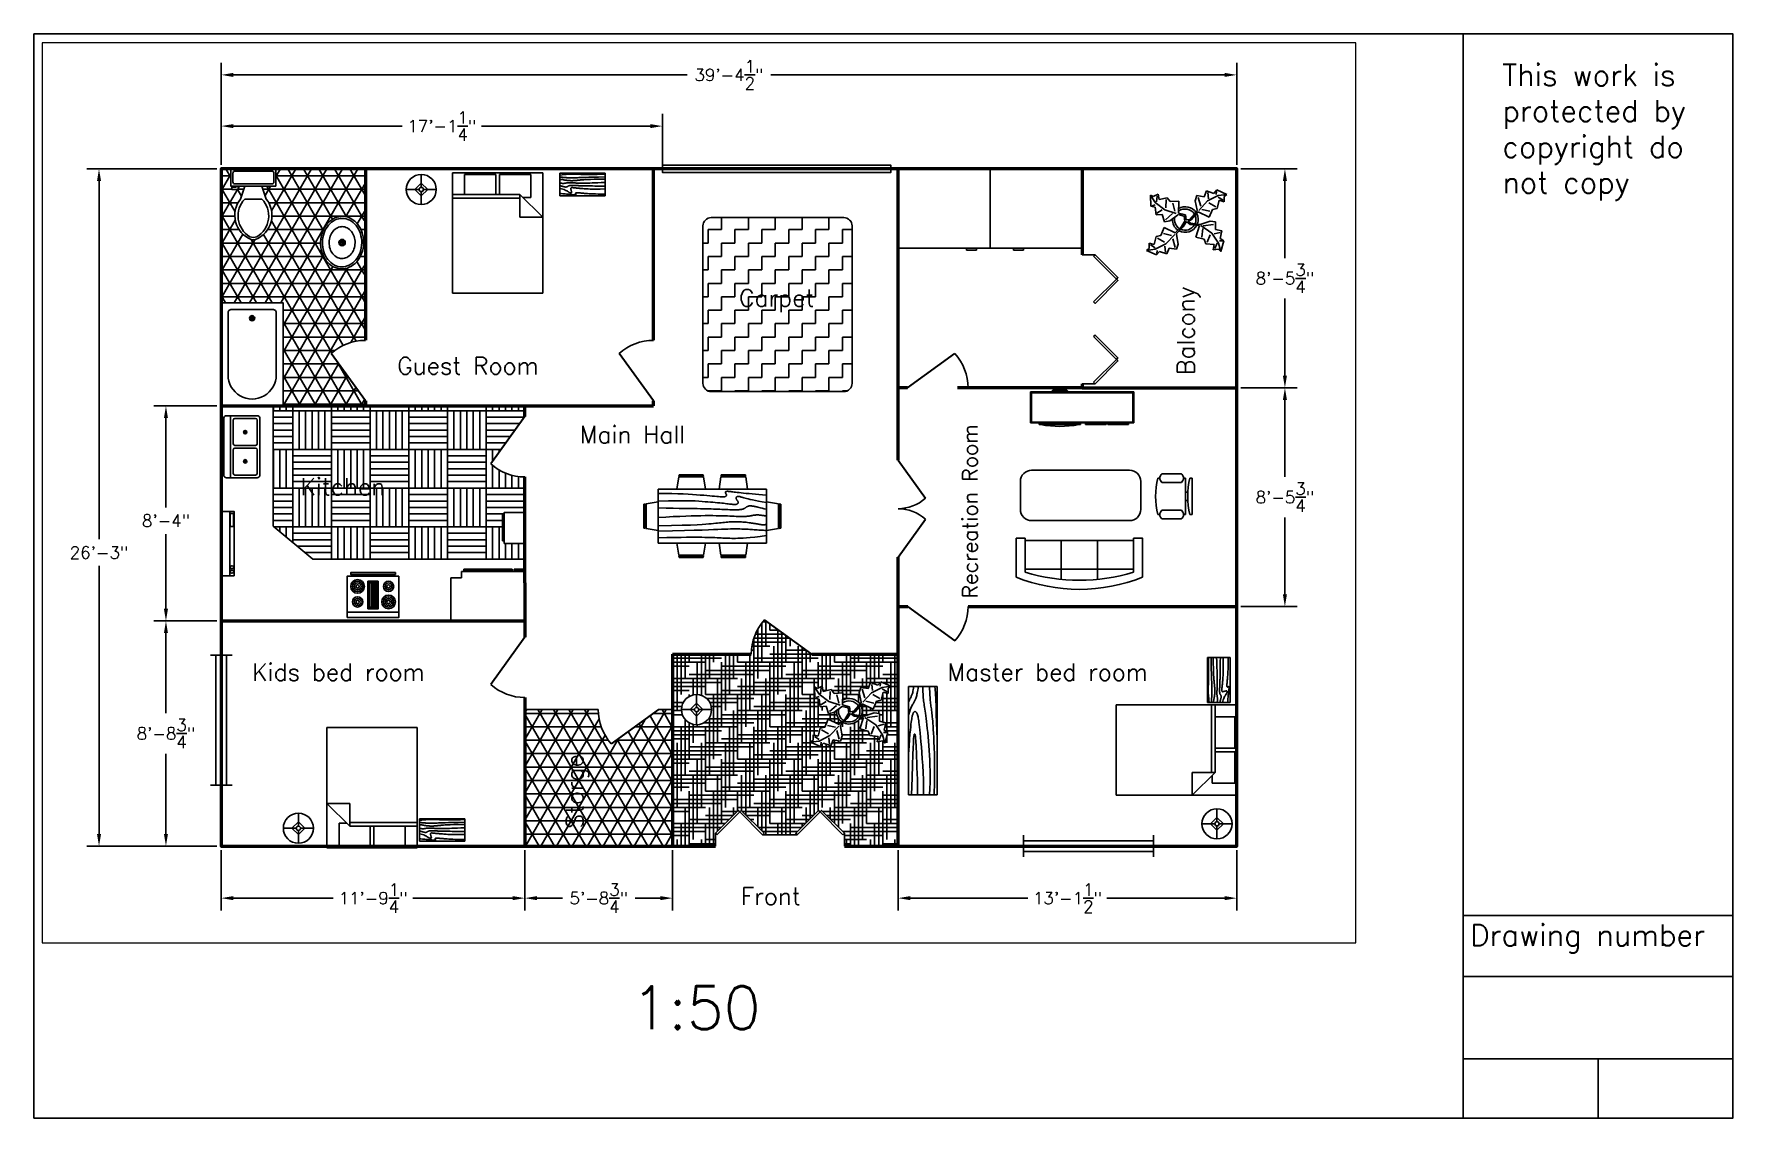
# Paper-space layout 'Floor plan' of a CAD drawing. Header units: inches. Extents: x 0.1 to 15.9, y 0.1 to 10.2.
# The model-space entities are those that its viewports show. They can reach past a viewport. Long polylines and large blocks are cut down to what shows.
import ezdxf

# ---------------------------------------------------------------- set-up
doc = ezdxf.new("R2010")
doc.units = ezdxf.units.IN
doc.header["$LTSCALE"] = 0.03937
doc.header["$MEASUREMENT"] = 0
for name, color, linetype in [('Blocks', 4, 'Continuous'), ('Dim', 3, 'Continuous'), ('Doors', 6, 'Continuous'), ('Hatches', 2, 'Continuous'), ('Text', 1, 'Continuous')]:
    doc.layers.add(name, color=color, linetype=linetype)
doc.styles.get("Standard").update_dxf_attribs({"font": 'simplex.shx', "height": 0.4})
doc.dimstyles.get("Standard").update_dxf_attribs({"dimscale": 800, "dimtxt": 0.007087, "dimasz": 0.007087, "dimexe": 0.007087, "dimexo": 0.002461, "dimgap": 0.003543, "dimtad": 0, "dimtih": 1, "dimtoh": 1, "dimzin": 0, "dimdsep": 46, "dimlunit": 4, "dimtxsty": 'Standard', "dimcen": 0.003543, "dimadec": 0, "dimazin": 0, "dimtfac": 1, "dimtofl": 0, "dimtmove": 0, "dimatfit": 3, "dimfxl": 0.03937, "dimtolj": 1, "dimtzin": 0, "dimarcsym": 0})

psp = doc.layouts.new('Floor plan')

# ---------------------------------------------------------------- texts
at = {"char_height": 0.2, "attachment_point": 1}
for s, width, insert in [('This work is protected by copyright do not copy', 2.37407, (13.796, 9.933)), ('Drawing number', 2.68885, (13.496, 1.932))]:
    psp.add_mtext_dynamic_manual_height_columns(s, width=width, gutter_width=2.5, heights=[0], dxfattribs=dict(at, insert=insert))
at = {"insert": (5.694, 1.356), "char_height": 0.4, "attachment_point": 1}
psp.add_mtext('1:50', dxfattribs=at)

msp = doc.modelspace()

# ---------------------------------------------------------------- texts
at = {"layer": 'Text', "char_height": 8, "attachment_point": 1}
for s, insert in [('Carpet', (13.518, 102.078)), ('Guest Room', (-145.531, 70.505)), ('Main Hall', (-60.579, 38.524)), ('Kitchen', (-190.508, 14.275)), ('Kids bed room', (-212.972, -71.986)), ('Master bed room', (110.476, -71.986)), ('Front', (14.438, -176.198))]:
    msp.add_mtext_dynamic_manual_height_columns(s, width=112.28997, gutter_width=0.492, heights=[0], dxfattribs=dict(at, insert=insert))
at = {"layer": 'Text', "attachment_point": 1, "rotation": 90}
for s, insert, char_height in [('Balcony', (217.353, 62.256), 8), ('Recreation Room', (117.397, -41.712), 7), ('Storge', (-66.999, -148.745), 8)]:
    msp.add_mtext_dynamic_manual_height_columns(s, width=112.28997, gutter_width=0.492, heights=[0], dxfattribs=dict(at, insert=insert, char_height=char_height))

# ---------------------------------------------------------------- blocks, each defined once
blk = doc.blocks.new('Bed - Queen')
at = {"linetype": 'Continuous'}
for p, q in [((0, -56.000021), (0, 0)), ((0, 0), (41.999993, 0)), ((41.999993, 0), (41.999993, -56.000021)), ((5.599993, -0.84), (20.159986, -0.84)), ((5.599993, -10.08), (5.599993, -0.84)), ((20.159986, -0.84), (20.159986, -10.08)), ((21.839993, -0.84), (36.399993, -0.84)), ((21.839993, -10.08), (21.839993, -0.84)), ((36.399993, -0.84), (36.399993, -11.48)), ((0, -10.08), (31.36, -10.08)), ((31.36, -11.76), (0, -11.76)), ((41.999993, -20.72), (31.36, -10.08)), ((31.36, -10.08), (31.36, -20.72)), ((36.399993, -11.48), (32.759552, -11.48)), ((31.36, -20.72), (41.999993, -20.72)), ((41.999993, -56.000021), (0, -56.000021))]:
    blk.add_line(p, q, dxfattribs=at)
blk = doc.blocks.new('Bath Tub - 26 x 60 in.')
for p, q in [((8, -18), (10, -18)), ((9, -17), (9, -19))]:
    blk.add_line(p, q)
blk.add_lwpolyline([(0, -36), (0, 0), (60, 0), (60, -36)], close=True)
for points in [[(4, -30), (4, -6)], [(6, -4), (42, -4)], [(42, -32), (6, -32)]]:
    blk.add_lwpolyline(points)
for radius in [1.5, 1]:
    blk.add_circle((9, -18), radius)
for centre, radius, start, end in [((5.75, -5.75), 1.77, 81.8699, 188.1301), ((42, -18), 14, 270, 90), ((5.75, -30.25), 1.77, 171.8699, 278.1301)]:
    blk.add_arc(centre, radius, start, end)
blk = doc.blocks.new('Toilet - top')
for p, q in [((9.5, -6), (9.5, -2)), ((-10, -8.5), (-8, -8.5)), ((-10, -9.5), (-10, -8.5)), ((-7, -9.5), (-10, -9.5)), ((-8, -8.5), (-8, -8)), ((-7, -8), (-7, -9.5)), ((-4, -8), (-6, -14)), ((4, -14), (-4, -14)), ((4, -8), (6, -14))]:
    blk.add_line(p, q)
blk.add_lwpolyline([(10.5, -8), (10.5, 0), (-10.5, 0), (-10.5, -8)], close=True)
for points in [[(-9.5, -2), (-9.5, -6)], [(8.5, -1), (-8.5, -1)], [(-8.5, -7), (8.5, -7)]]:
    blk.add_lwpolyline(points)
for centre, radius, start, end in [((-8.62, -1.88), 0.884, 81.8699, 188.1301), ((-8.62, -6.12), 0.884, 171.8699, 278.1301), ((8.62, -1.88), 0.884, 351.8699, 98.1301), ((8.62, -6.12), 0.884, 261.8699, 8.1301), ((3.52, -21.58), 12.17, 141.46911, 247.97143), ((4.2, -21.82), 11.33, 136.36773, 238.94682), ((-3.52, -21.58), 12.17, 292.02843, 38.53071), ((-4.2, -21.82), 11.33, 301.05301, 43.63209), ((0, -27.88), 4, 245.73182, 294.26817), ((0, -29), 4, 254.86053, 285.13947)]:
    blk.add_arc(centre, radius, start, end)
blk = doc.blocks.new('Sink - Oval top')
for p, q in [((-1, 0), (1, 0)), ((0, 1), (0, -1))]:
    blk.add_line(p, q)
at = {"linetype": 'Continuous'}
for points in [[(-12.23, 0.39, 0.117634), (-11.46, -3.36, 0.104469), (-8.88, -6.8, 0.090016), (-5.08, -9.07, 0.08192), (-0.32, -10.02, 0.08192), (4.49, -9.38, 0.090016), (8.42, -7.36, 0.104469), (11.22, -4.09, 0.117634), (12.23, -0.39, 0.117634), (11.46, 3.36, 0.104469), (8.88, 6.8, 0.090016), (5.08, 9.07, 0.08192), (0.32, 10.02, 0.08192), (-4.49, 9.38, 0.090016), (-8.42, 7.36, 0.104469), (-11.22, 4.09, 0.117634)], [(-11.29, 0.16, 0.118622), (-10.52, -3.25, 0.104678), (-8.07, -6.36, 0.089562), (-4.54, -8.37, 0.081185), (-0.13, -9.15, 0.081185), (4.3, -8.49, 0.089562), (7.89, -6.58, 0.104678), (10.42, -3.55, 0.118622), (11.29, -0.16, 0.118622), (10.52, 3.25, 0.104678), (8.07, 6.36, 0.089562), (4.54, 8.37, 0.081185), (0.13, 9.15, 0.081185), (-4.3, 8.49, 0.089562), (-7.89, 6.58, 0.104678), (-10.42, 3.55, 0.118622)], [(-7.42, 0.08, 0.118283), (-6.91, -2.17, 0.104607), (-5.29, -4.21, 0.089718), (-2.97, -5.53, 0.081436), (-0.07, -6.04, 0.081436), (2.84, -5.59, 0.089718), (5.2, -4.33, 0.104607), (6.86, -2.32, 0.118283), (7.42, -0.08, 0.118283), (6.91, 2.17, 0.104607), (5.29, 4.21, 0.089718), (2.97, 5.53, 0.081436), (0.07, 6.04, 0.081436), (-2.84, 5.59, 0.089718), (-5.2, 4.33, 0.104607), (-6.86, 2.32, 0.118283)]]:
    blk.add_lwpolyline(points, format="xyb", close=True, dxfattribs=at)
for radius in [1.5, 1]:
    blk.add_circle((0, 0), radius)
blk = doc.blocks.new('Door - Bifold 60 in. Opening')
for p, q in [((0, 6), (0, 0)), ((60, 0), (60, 6))]:
    blk.add_line(p, q)
for points in [[(0.7071, 5.2929), (0, 6), (10.6066, 16.6066), (11.3137, 15.8995)], [(21.9203, 5.2929), (11.3137, 15.8995), (12.0208, 16.6066), (22.6274, 6)], [(38.0797, 5.2929), (37.3725, 6), (47.9792, 16.6066), (48.6863, 15.8995)], [(59.2929, 5.2929), (48.6863, 15.8995), (49.3933, 16.6066), (60, 6)]]:
    blk.add_lwpolyline(points, close=True)
blk = doc.blocks.new('Window - Wood Frame 36 in. Wide plan')
for p, q in [((0, 6), (0, 0)), ((36, 6), (36, 0)), ((0, 4.5), (36, 4.5)), ((0, 3), (36, 3)), ((0, 1.5), (36, 1.5))]:
    blk.add_line(p, q)
blk = doc.blocks.new('Plant - Rubber or Philodendron')
at = {"linetype": 'Continuous'}
for p, q in [((-16.2005, 11.4774), (-13.9899, 8.1064)), ((-16.2005, 11.4774), (-14.8639, 10.7964)), ((-16.0159, 6.3329), (-16.2005, 11.4774)), ((-14.8639, 10.7964), (-12.6195, 11.8975)), ((-13.9899, 8.1064), (-9.5434, 4.7185)), ((-13.3174, 8.325), (-13.0735, 11.0065)), ((-12.6195, 11.8975), (-12.1909, 9.4345)), ((-12.1909, 9.4345), (-8.3829, 10.3)), ((-8.8369, 9.409), (-9.0894, 5.6095)), ((-8.3829, 10.3), (-7.0549, 8.501)), ((-7.0549, 8.501), (-3.0284, 8.6941)), ((-3.0284, 8.6941), (-3.0709, 3.1041)), ((4.6914, 8.8812), (5.3859, 11.2828)), ((4.6914, 8.8812), (5.5014, 4.4831)), ((5.3859, 11.2828), (8.8871, 10.7908)), ((5.9878, 10.4842), (7.1971, 6.3869)), ((10.3916, 8.7942), (6.2847, 4.4028)), ((8.8871, 10.7908), (9.9809, 13.4933)), ((9.9809, 13.4933), (13.3837, 12.301)), ((15.3859, 11.3055), (10.3916, 8.7942)), ((10.5828, 12.6946), (10.8893, 9.7953)), ((14.2977, 6.1031), (10.9934, 7.9956)), ((13.3837, 12.301), (14.68, 13.9039)), ((14.5816, 13.2037), (14.3848, 11.8033)), ((14.68, 13.9039), (19.3848, 11.8146)), ((15.7909, 9.1065), (14.8995, 5.3044)), ((15.2875, 10.6053), (17.5907, 9.2105)), ((19.3848, 11.8146), (15.3859, 11.3055)), ((18.1925, 8.4119), (15.7909, 9.1065)), ((19.3848, 11.8146), (18.1868, 10.9119)), ((18.1868, 10.9119), (18.1925, 8.4119)), ((-14.0069, 5.8704), (-16.0159, 6.3329)), ((-15.3434, 6.5514), (-13.9984, 6.9884)), ((-13.5868, 2.2894), (-14.0069, 5.8704)), ((-10.6784, 2.491), (-13.5868, 2.2894)), ((-13.1329, 3.1804), (-10.6614, 4.727)), ((-9.5858, -0.8715), (-10.6784, 2.491)), ((-9.5434, 4.7185), (-4.1917, 2.9888)), ((-9.1318, 0.0195), (-5.9793, 2.9025)), ((-7.1228, -0.443), (-3.5248, 2.2131)), ((-4.8529, 4.012), (-5.7184, 7.82)), ((-3.5248, 2.2131), (-3.3011, 2.4355)), ((-3.3011, 2.4355), (-0.5306, 1.7947)), ((-3.0709, 3.1041), (0.0797, 2.3163)), ((-0.5306, 1.7947), (-0.2255, -0.5527)), ((-0.5306, 1.7947), (-0.5306, 1.7947)), ((0.0797, 2.3163), (0.4866, -0.031)), ((0.4866, -0.031), (2.1141, 0.2298)), ((2.1141, 0.2298), (5.4346, 3.9146)), ((6.1032, 3.6844), (2.8262, -0.031)), ((5.4346, 3.9146), (5.5014, 4.4831)), ((11.1089, 1.1958), (6.1032, 3.6844)), ((7.7005, 4.8881), (11.5025, 3.9967)), ((12.7005, 4.8994), (11.1089, 1.1958)), ((14.8995, 5.3044), (12.7005, 4.8994)), ((-14.4141, -11.4699), (-13.5228, -7.6679)), ((-13.5228, -7.6679), (-11.3237, -7.2629)), ((-11.3237, -7.2629), (-9.7321, -3.5593)), ((-6.3237, -7.2516), (-10.1257, -6.3602)), ((-9.7321, -3.5593), (-4.7264, -6.0479)), ((-7.1228, -0.443), (-9.5858, -0.8715)), ((-9.0148, -11.1577), (-4.9047, -6.8122)), ((-2.019, -3.6148), (-4.7264, -6.0479)), ((-4.1246, -6.8466), (-4.0579, -6.2781)), ((-3.3146, -11.2447), (-4.1246, -6.8466)), ((-4.0579, -6.2781), (-0.9375, -3.1608)), ((-2.019, -3.6148), (-0.2255, -0.5527)), ((-0.9375, -3.1608), (0.5883, -0.8135)), ((0.5883, -0.8135), (2.2447, -2.0916)), ((2.8262, -0.031), (1.3003, -0.5527)), ((1.3003, -0.5527), (2.4193, -1.4655)), ((2.2447, -2.0916), (6.7108, -2.6626)), ((2.4193, -1.4655), (6.895, -2.1175)), ((4.943, -7.9659), (6.7108, -2.6626)), ((11.6605, -0.5413), (6.895, -2.1175)), ((12.3677, -6.1981), (7.219, -2.6772)), ((8.125, -4.0768), (7.7715, -7.9659)), ((8.3544, -2.7453), (13.1973, -2.1704)), ((10.2463, -10.4408), (11.6605, -6.9053)), ((11.6605, -0.5413), (14.1354, -0.8948)), ((15.5496, -10.7943), (12.3677, -6.1981)), ((16.2567, -5.8446), (13.4283, -6.5517)), ((14.1354, -0.8948), (14.1354, -4.4304)), ((14.1354, -4.4304), (16.9638, -5.1375)), ((16.9638, -5.1375), (16.2567, -8.673)), ((-18.008, -14.1781), (-16.8101, -13.2754)), ((-18.008, -14.1781), (-14.0091, -13.669)), ((-13.3032, -16.2674), (-18.008, -14.1781)), ((-16.8157, -10.7754), (-14.4141, -11.4699)), ((-16.8101, -13.2754), (-16.8157, -10.7754)), ((-13.9107, -12.9688), (-16.2139, -11.574)), ((-14.0091, -13.669), (-9.0148, -11.1577)), ((-12.0069, -14.6645), (-13.3032, -16.2674)), ((-13.2048, -15.5672), (-13.008, -14.1668)), ((-12.921, -8.4665), (-9.6166, -10.359)), ((-8.6042, -15.8568), (-12.0069, -14.6645)), ((-9.206, -15.0581), (-9.5126, -12.1588)), ((-7.5103, -13.1543), (-8.6042, -15.8568)), ((-4.0092, -13.6463), (-7.5103, -13.1543)), ((-4.611, -12.8477), (-5.8203, -8.7504)), ((-3.3146, -11.2447), (-4.0092, -13.6463)), ((8.8321, -9.0266), (4.943, -7.9659)), ((9.5392, -11.1479), (8.8321, -9.0266)), ((13.4283, -11.5015), (9.5392, -11.1479)), ((13.0748, -13.9763), (13.4283, -11.5015)), ((15.5496, -13.6228), (13.0748, -13.9763)), ((14.8425, -10.7943), (13.7819, -13.2692)), ((16.6103, -14.6834), (15.5496, -10.7943)), ((16.6103, -14.6834), (15.5496, -13.6228)), ((17.3174, -9.7337), (15.9032, -9.7337)), ((16.2567, -8.673), (18.0245, -9.7337)), ((18.0245, -9.7337), (16.6103, -14.6834))]:
    blk.add_line(p, q, dxfattribs=at)
for centre, radius, start, end in [((0.0308, 0.1664), 6, 178.6147, 235.1169), ((0.0308, 0.1664), 5, 168.1647, 238.6725), ((0, 0), 6.1275, 34.37569, 120.1028), ((-0.0601, -0.2075), 5.2461, 33.82192, 124.9414), ((-0.2664, 0.1682), 5.2775, 338.4094, 20.03007), ((-0.098, 0.1364), 6.1288, 341.2017, 26.09184), ((-0.0234, 0.3825), 6.1492, 242.5812, 331.2714), ((-0.1102, 0.4886), 5.2883, 247.3711, 327.472)]:
    blk.add_arc(centre, radius, start, end, dxfattribs=at)
blk = doc.blocks.new('Lamp - Table')
at = {"linetype": 'Continuous'}
for p, q in [((-1, 0), (-7, 0)), ((0, 3), (-3, 0)), ((-3, 0), (0, -3)), ((0, 7), (0, 1)), ((3, 0), (0, 3)), ((0, -3), (3, 0)), ((1, 0), (7, 0)), ((0, -1), (0, -7))]:
    blk.add_line(p, q, dxfattribs=at)
for radius in [7, 1]:
    blk.add_circle((0, 0), radius, dxfattribs=at)
blk = doc.blocks.new('Dining Set - 36 x 72 in.')
at = {"linetype": 'Continuous'}
for p, q in [((-22.2343, 26.00059), (-23.4847, 17.99762)), ((-22.2304, 26), (-5.7608, 26)), ((-22, 27.5), (-22.1562, 26.50042)), ((-5.8416, 26.5), (-22.1534, 26.5)), ((-22, 27.5), (-6, 27.5)), ((-5.8437, 26.49966), (-6, 27.5)), ((-4.5152, 17.99762), (-5.7655, 25.99926)), ((5.7657, 26.00059), (4.5153, 17.99762)), ((5.7696, 26), (22.2392, 26)), ((6, 27.5), (5.8438, 26.50042)), ((22.1584, 26.5), (5.8466, 26.5)), ((6, 27.5), (22, 27.5)), ((22.1563, 26.49966), (22, 27.5)), ((23.4848, 17.99762), (22.2345, 25.99926)), ((36, 18), (-36, 18)), ((-36, 18), (-36, -18)), ((36, -18), (36, 18)), ((-45.5, 8), (-44.5004, 8.15617)), ((-45.5, 8), (-45.5, -8)), ((-44.5, -8.15843), (-44.5, 8.15338)), ((-44.0006, 8.23428), (-35.9976, 9.48474)), ((-44, 8.23041), (-44, -8.23915)), ((44.0006, 8.23428), (35.9976, 9.48474)), ((44, 8.23041), (44, -8.23915)), ((44.5, -8.15843), (44.5, 8.15338)), ((45.5, 8), (44.5005, 8.15617)), ((45.5, 8), (45.5, -8)), ((-44.4997, -8.15631), (-45.5, -8)), ((-35.9976, -9.48476), (-43.9993, -8.2345)), ((35.9976, -9.48476), (43.9993, -8.2345)), ((44.4997, -8.15631), (45.5, -8)), ((-36, -18), (36, -18)), ((-22.2343, -26.0006), (-23.4847, -17.99762)), ((-4.5152, -17.99762), (-5.7655, -25.99928)), ((5.7657, -26.0006), (4.5153, -17.99762)), ((23.4848, -17.99762), (22.2345, -25.99928)), ((-22.2304, -26), (-5.7608, -26)), ((-22, -27.5), (-22.1562, -26.50044)), ((-5.8416, -26.5), (-22.1534, -26.5)), ((-22, -27.5), (-6, -27.5)), ((-5.8437, -26.49967), (-6, -27.5)), ((5.7696, -26), (22.2392, -26)), ((6, -27.5), (5.8438, -26.50044)), ((22.1584, -26.5), (5.8466, -26.5)), ((6, -27.5), (22, -27.5)), ((22.1563, -26.49967), (22, -27.5))]:
    blk.add_line(p, q, dxfattribs=at)
for points in [[(-36, 15), (-31.1772, 14.97754), (-26.8079, 14.91406), (-22.8538, 14.81543), (-19.276, 14.6875), (-16.0362, 14.53613), (-13.0957, 14.36718), (-10.4159, 14.18652), (-7.9583, 14), (-5.6904, 13.81315), (-3.6035, 13.63021), (-1.6954, 13.45508), (0.0365, 13.29166), (1.5945, 13.14388), (2.9811, 13.01562), (4.1988, 12.9108), (5.25, 12.83333), (6.1393, 12.78613), (6.8802, 12.76823), (7.4883, 12.77767), (7.9792, 12.8125), (8.3685, 12.87077), (8.6719, 12.95052), (8.9049, 13.0498), (9.0833, 13.16666), (9.2205, 13.29899), (9.3216, 13.44401), (9.3895, 13.59879), (9.4271, 13.76041), (9.4373, 13.92594), (9.4232, 14.09245), (9.3875, 14.257), (9.3333, 14.41666), (9.2638, 14.56917), (9.1836, 14.71484), (9.0975, 14.85465), (9.0104, 14.98958), (8.9272, 15.1206), (8.8529, 15.2487), (8.7922, 15.37483), (8.75, 15.5), (8.7305, 15.62467), (8.7344, 15.74739), (8.7617, 15.86621), (8.8125, 15.97916), (8.8867, 16.08431), (8.9844, 16.17968), (9.1055, 16.26334), (9.25, 16.33333), (9.4189, 16.38802), (9.6172, 16.42708), (9.8506, 16.45052), (10.125, 16.45833), (10.4463, 16.45052), (10.8203, 16.42708), (11.2529, 16.38802), (11.75, 16.33333), (12.3184, 16.26318), (12.9694, 16.17838), (13.7151, 16.07991), (14.5677, 15.96875), (15.5395, 15.84586), (16.6426, 15.71224), (17.8893, 15.56884), (19.2917, 15.41666), (20.859, 15.25667), (22.5879, 15.08984), (24.4721, 14.91715), (26.5052, 14.73958), (28.6809, 14.5581), (30.9929, 14.3737), (33.4347, 14.18733), (36, 14)], [(-36, 10), (-28.9766, 10.14274), (-23.1725, 10.20442), (-18.4241, 10.19775), (-14.5677, 10.13541), (-11.4399, 10.03011), (-8.877, 9.89453), (-6.7154, 9.74137), (-4.7917, 9.58333), (-2.9698, 9.43082), (-1.2246, 9.28515), (0.4415, 9.14534), (2.026, 9.01041), (3.5266, 8.87939), (4.9408, 8.7513), (6.266, 8.62516), (7.5, 8.5), (8.6411, 8.37549), (9.6914, 8.2539), (10.6538, 8.13818), (11.5312, 8.03125), (12.3267, 7.93603), (13.043, 7.85547), (13.6831, 7.79248), (14.25, 7.75), (14.7471, 7.7303), (15.1797, 7.73307), (15.5537, 7.75732), (15.875, 7.80208), (16.1494, 7.86637), (16.3828, 7.94922), (16.5811, 8.04964), (16.75, 8.16666), (16.8944, 8.29915), (17.0143, 8.44531), (17.1089, 8.60319), (17.1771, 8.77083), (17.218, 8.94629), (17.2305, 9.1276), (17.2137, 9.31282), (17.1667, 9.5), (17.0895, 9.6875), (16.987, 9.875), (16.8649, 10.0625), (16.7292, 10.25), (16.5856, 10.4375), (16.4401, 10.625), (16.2985, 10.8125), (16.1667, 11), (16.05, 11.18733), (15.9518, 11.3737), (15.8752, 11.5581), (15.8229, 11.73958), (15.798, 11.91715), (15.8034, 12.08984), (15.842, 12.25667), (15.9167, 12.41666), (16.0295, 12.56836), (16.1784, 12.70833), (16.3605, 12.83268), (16.5729, 12.9375), (16.8127, 13.01888), (17.0768, 13.07291), (17.3625, 13.0957), (17.6667, 13.08333), (17.9894, 13.03312), (18.3418, 12.94726), (18.7382, 12.82918), (19.1927, 12.68229), (19.7195, 12.51001), (20.3327, 12.31575), (21.0465, 12.10294), (21.875, 11.875), (22.8357, 11.63354), (23.959, 11.37304), (25.2786, 11.08618), (26.8282, 10.76562), (28.6414, 10.40405), (30.752, 9.99414), (33.1936, 9.52856), (36, 9)], [(-36, 5.5), (-30.7157, 5.3348), (-26.069, 5.20963), (-21.9946, 5.11767), (-18.4271, 5.05208), (-15.3009, 5.00602), (-12.5508, 4.97265), (-10.1112, 4.94515), (-7.9167, 4.91666), (-5.909, 4.88167), (-4.0586, 4.83984), (-2.3429, 4.79215), (-0.7396, 4.73958), (0.7739, 4.6831), (2.22, 4.6237), (3.6213, 4.56233), (5, 4.5), (6.373, 4.43782), (7.7344, 4.3776), (9.0723, 4.32129), (10.375, 4.27083), (11.6309, 4.22819), (12.8281, 4.19531), (13.9551, 4.17415), (15, 4.16666), (15.954, 4.17448), (16.819, 4.19791), (17.6001, 4.23698), (18.3021, 4.29166), (18.9299, 4.36198), (19.4883, 4.44791), (19.9823, 4.54948), (20.4167, 4.66666), (20.7969, 4.79899), (21.1302, 4.94401), (21.4245, 5.09879), (21.6875, 5.26041), (21.9271, 5.42594), (22.1511, 5.59245), (22.3672, 5.757), (22.5834, 5.91666), (22.8065, 6.06868), (23.0404, 6.21093), (23.2879, 6.34147), (23.5521, 6.45833), (23.8358, 6.55957), (24.142, 6.64323), (24.4735, 6.70735), (24.8334, 6.75), (25.2235, 6.76969), (25.642, 6.76692), (26.0858, 6.74267), (26.5521, 6.69791), (27.0379, 6.63362), (27.5404, 6.55078), (28.0565, 6.45036), (28.5834, 6.33333), (29.1242, 6.19987), (29.7071, 6.04687), (30.3661, 5.87044), (31.1354, 5.66666), (32.0493, 5.43164), (33.142, 5.16146), (34.4475, 4.85221), (36, 4.5)], [(-36, -1), (-30.7915, -0.6591), (-26.0195, -0.38216), (-21.6519, -0.16284), (-17.6563, 0.00521), (-14.0005, 0.12833), (-10.6523, 0.21289), (-7.5796, 0.26522), (-4.75, 0.29166), (-2.134, 0.29793), (0.2878, 0.28711), (2.5317, 0.26163), (4.6146, 0.22396), (6.5529, 0.17651), (8.3633, 0.12174), (10.0623, 0.06209), (11.6667, 0), (13.1899, -0.06201), (14.6341, -0.1211), (15.9982, -0.17432), (17.2813, -0.21875), (18.4823, -0.25147), (19.6003, -0.26953), (20.6343, -0.27002), (21.5834, -0.25), (22.4481, -0.20768), (23.2357, -0.14584), (23.9549, -0.06836), (24.6146, 0.02083), (25.2235, 0.11784), (25.7904, 0.21875), (26.3241, 0.31966), (26.8334, 0.41666), (27.3265, 0.50618), (27.8099, 0.58593), (28.2894, 0.65397), (28.7709, 0.70833), (29.2601, 0.74707), (29.763, 0.76823), (30.2855, 0.76985), (30.8334, 0.75), (31.4088, 0.70784), (31.9994, 0.64713), (32.589, 0.57275), (33.1615, 0.48958), (33.7008, 0.4025), (34.1908, 0.3164), (34.6153, 0.23616), (34.9584, 0.16666), (35.2099, 0.11165), (35.3848, 0.07031), (35.504, 0.04069), (35.5886, 0.02083), (35.6594, 0.00879), (35.7377, 0.0026), (35.8442, 0.00032), (36, 0)], [(-36, -6.5), (-27.1843, -6.31267), (-20.084, -6.1263), (-14.469, -5.9419), (-10.1094, -5.76042), (-6.7752, -5.58285), (-4.2363, -5.41016), (-2.2629, -5.24333), (-0.625, -5.08334), (0.8708, -4.93099), (2.2715, -4.78646), (3.5872, -4.64974), (4.8281, -4.52084), (6.0046, -4.39974), (7.127, -4.28646), (8.2053, -4.18099), (9.25, -4.08334), (10.2705, -3.99382), (11.2734, -3.91407), (12.2647, -3.84603), (13.25, -3.79167), (14.2354, -3.75293), (15.2266, -3.73177), (16.2295, -3.73015), (17.25, -3.75), (18.2912, -3.79248), (19.3451, -3.85547), (20.4009, -3.93604), (21.4479, -4.03125), (22.4754, -4.13819), (23.4727, -4.25391), (24.4289, -4.37549), (25.3334, -4.5), (26.1785, -4.62492), (26.9694, -4.74935), (27.7145, -4.87281), (28.4219, -4.99479), (29.1, -5.11483), (29.7572, -5.23242), (30.4016, -5.34709), (31.0417, -5.45834), (31.6837, -5.56437), (32.3262, -5.65821), (32.9658, -5.73153), (33.599, -5.77604), (34.2224, -5.78345), (34.8327, -5.74545), (35.4264, -5.65373), (36, -5.5)], [(-36, -10), (-26.4022, -9.81299), (-18.4675, -9.62891), (-11.9839, -9.45069), (-6.7396, -9.28125), (-2.5226, -9.12354), (0.8789, -8.98047), (3.6769, -8.85498), (6.0833, -8.75), (8.2767, -8.66765), (10.3021, -8.60677), (12.1712, -8.56543), (13.8958, -8.54167), (15.4876, -8.53353), (16.9583, -8.53907), (18.3197, -8.55632), (19.5834, -8.58334), (20.7616, -8.61841), (21.8685, -8.66081), (22.9188, -8.71004), (23.9271, -8.76563), (24.9081, -8.82707), (25.8763, -8.89388), (26.8465, -8.96558), (27.8334, -9.04167), (28.8474, -9.12118), (29.8828, -9.20117), (30.93, -9.27824), (31.9792, -9.34896), (33.0205, -9.40991), (34.0443, -9.45768), (35.0407, -9.48885), (36, -9.5)], [(-36, -14.5), (-30.0881, -14.33513), (-25.0332, -14.21224), (-20.7312, -14.12647), (-17.0781, -14.07292), (-13.97, -14.04671), (-11.3027, -14.04297), (-8.9724, -14.05681), (-6.875, -14.08334), (-4.9224, -14.11833), (-3.0905, -14.16016), (-1.3709, -14.20785), (0.2448, -14.26042), (1.7647, -14.3169), (3.1973, -14.3763), (4.5507, -14.43767), (5.8333, -14.5), (7.0554, -14.5621), (8.235, -14.62175), (9.3922, -14.67652), (10.5469, -14.72396), (11.7192, -14.76164), (12.929, -14.78711), (14.1965, -14.79794), (15.5417, -14.79167), (16.9933, -14.76424), (18.6152, -14.70508), (20.4804, -14.60197), (22.6615, -14.44271), (25.2312, -14.21509), (28.2624, -13.9069), (31.8277, -13.50594), (36, -13)]]:
    blk.add_lwpolyline(points, dxfattribs=at)
blk = doc.blocks.new('Sofa - Roundback 7 ft.')
at = {"linetype": 'Continuous'}
for p, q in [((-12.00002, -32.4421), (-12.00003, -6.5971)), ((11.99997, -32.4421), (11.99998, -6.5971)), ((-36.000027, -34), (-36.000027, -11.4696)), ((-35.999844, -13.3819), (35.9998, -13.3819)), ((35.99998, -34), (35.99998, -11.4696)), ((-36.000027, -32.4421), (35.99998, -32.4421))]:
    blk.add_line(p, q, dxfattribs=at)
for points in [[(-36.000027, -34), (-42.000027, -34), (-42.000027, -8)], [(41.99998, -8), (41.99998, -34), (35.99998, -34)]]:
    blk.add_lwpolyline(points, dxfattribs=at)
for centre, radius, start, end in [((0, -114.25), 114.25, 68.43141, 111.5686), ((-0.00001, -127.1968), 121.1968, 72.72033, 107.2797)]:
    blk.add_arc(centre, radius, start, end, dxfattribs=at)
blk = doc.blocks.new('Door')
at = {"lineweight": 30}
blk.add_line((0, 0), (15.93, 22.03), dxfattribs=at)
blk.add_arc((-0.03, 4.2), 23.92, 48.17389, 89.93971)
blk = doc.blocks.new('Entertainment Center')
at = {"linetype": 'Continuous'}
for p, q in [((-4, 0), (-5, -1)), ((4, 0), (-4, 0)), ((5, -1), (4, 0)), ((-17, -19), (-17, -1)), ((-17, -1), (43, -1)), ((-16.5, -18.5), (-16.5, -1.5)), ((-16.5, -1.5), (42.5, -1.5)), ((42.5, -1.5), (42.5, -18.5)), ((43, -1), (43, -19)), ((43, -19), (-17, -19)), ((42.5, -18.5), (-16.5, -18.5)), ((-12, -20), (-12, -19)), ((12, -19), (12, -20)), ((15, -20), (15, -19)), ((27, -19), (27, -20)), ((28, -20), (28, -19)), ((40, -19), (40, -20)), ((12, -20), (-12, -20)), ((27, -20), (15, -20)), ((40, -20), (28, -20))]:
    blk.add_line(p, q, dxfattribs=at)
blk.add_arc((0, 40), 61, 259.6111, 280.3889, dxfattribs=at)
blk = doc.blocks.new('Chair - Desk')
at = {"linetype": 'Continuous'}
for p, q in [((-8.5, 0), (-8.5, -1)), ((-8.5, 0), (8.5, 0)), ((8.5, 0), (8.5, -1)), ((-10.5, -5), (-10.5, -14)), ((-8.5, -3), (-8.5, -4)), ((-8.5, -3), (8.5, -3)), ((-6.5, -14), (-6.5, -5)), ((-2, -3), (-2, -1.9355)), ((2, -1.9576), (2, -3)), ((6.5, -5), (6.5, -14)), ((8.5, -3), (8.5, -4)), ((10.5, -14), (10.5, -5)), ((-8.5, -15), (-8.5, -16)), ((8.5, -15), (8.5, -16))]:
    blk.add_line(p, q, dxfattribs=at)
for centre, radius, start, end in [((-8.5, -6.5), 2.5, 36.8699, 143.1301), ((0, 34.625), 36.625, 256.5803, 283.4197), ((8.5, -6.5), 2.5, 36.8699, 143.1301), ((-8.5, -12.5), 2.5, 216.8699, 323.1301), ((8.5, -12.5), 2.5, 216.8699, 323.1301), ((0, 19.625), 36.625, 256.5803, 283.4197)]:
    blk.add_arc(centre, radius, start, end, dxfattribs=at)
blk = doc.blocks.new('Table - Rectangular Woodgrain 60 x 30 in.')
at = {"linetype": 'Continuous'}
for p, q in [((0, 0), (0, -30)), ((60, 0), (0, 0)), ((60, -30), (60, 0)), ((0, -30), (60, -30))]:
    blk.add_line(p, q, dxfattribs=at)
for points in [[(0, -2.4), (4.8155, -2.418), (9.0302, -2.4688), (12.709, -2.5477), (15.9167, -2.65), (18.7181, -2.7711), (21.1781, -2.9063), (23.3616, -3.0508), (25.3333, -3.2), (27.1477, -3.3495), (28.8172, -3.4958), (30.3437, -3.636), (31.7291, -3.7667), (32.9756, -3.8849), (34.0849, -3.9875), (35.059, -4.0714), (35.9, -4.1334), (36.6114, -4.1711), (37.2041, -4.1854), (37.6906, -4.1779), (38.0833, -4.15), (38.3948, -4.1034), (38.6375, -4.0396), (38.8239, -3.9602), (38.9666, -3.8667), (39.0764, -3.7608), (39.1573, -3.6448), (39.2116, -3.521), (39.2416, -3.3917), (39.2498, -3.2593), (39.2385, -3.1261), (39.21, -2.9944), (39.1666, -2.8667), (39.111, -2.7447), (39.0468, -2.6281), (38.978, -2.5163), (38.9083, -2.4083), (38.8418, -2.3035), (38.7823, -2.201), (38.7337, -2.1001), (38.7, -2), (38.6844, -1.9003), (38.6875, -1.8021), (38.7094, -1.707), (38.75, -1.6167), (38.8094, -1.5326), (38.8875, -1.4563), (38.9844, -1.3893), (39.1, -1.3333), (39.2351, -1.2896), (39.3937, -1.2583), (39.5804, -1.2396), (39.8, -1.2333), (40.057, -1.2396), (40.3562, -1.2583), (40.7023, -1.2896), (41.1, -1.3333), (41.5547, -1.3895), (42.0755, -1.4573), (42.6721, -1.5361), (43.3542, -1.625), (44.1316, -1.7233), (45.014, -1.8302), (46.0114, -1.9449), (47.1333, -2.0667), (48.3862, -2.1947), (49.7625, -2.3281), (51.2513, -2.4663), (52.8416, -2.6083), (54.5226, -2.7535), (56.2833, -2.9011), (58.1127, -3.0501), (60, -3.2)], [(0, -9.2), (6.5759, -9.0858), (11.9385, -9.0365), (16.2527, -9.0418), (19.6833, -9.0917), (22.3952, -9.1759), (24.5531, -9.2844), (26.322, -9.4069), (27.8666, -9.5333), (29.3241, -9.6553), (30.7203, -9.7719), (32.0532, -9.8837), (33.3208, -9.9917), (34.5213, -10.0965), (35.6526, -10.199), (36.7128, -10.2999), (37.7, -10.4), (38.6129, -10.4996), (39.4531, -10.5969), (40.223, -10.6895), (40.925, -10.775), (41.5613, -10.8512), (42.1344, -10.9156), (42.6465, -10.966), (43.1, -11), (43.4976, -11.0158), (43.8437, -11.0136), (44.143, -10.9942), (44.4, -10.9583), (44.6195, -10.9069), (44.8062, -10.8406), (44.9648, -10.7603), (45.1, -10.6667), (45.2155, -10.5598), (45.3114, -10.4365), (45.3871, -10.2929), (45.4416, -10.125), (45.4743, -9.929), (45.4844, -9.7011), (45.4709, -9.4371), (45.4333, -9.1333), (45.3716, -8.7883), (45.2896, -8.4104), (45.1919, -8.0107), (45.0833, -7.6), (44.9685, -7.1893), (44.8521, -6.7896), (44.7388, -6.4117), (44.6333, -6.0667), (44.54, -5.7628), (44.4614, -5.4979), (44.4001, -5.2675), (44.3583, -5.0667), (44.3384, -4.8909), (44.3427, -4.7354), (44.3736, -4.5956), (44.4333, -4.4667), (44.5236, -4.3453), (44.6427, -4.2333), (44.7884, -4.1339), (44.9583, -4.05), (45.1501, -3.9849), (45.3614, -3.9417), (45.59, -3.9234), (45.8333, -3.9333), (46.0915, -3.9749), (46.3734, -4.0531), (46.6906, -4.1736), (47.0542, -4.3417), (47.4756, -4.5629), (47.9661, -4.8427), (48.5372, -5.1866), (49.2, -5.6), (49.9676, -6.0844), (50.8594, -6.625), (51.8965, -7.2031), (53.1, -7.8), (54.491, -8.3969), (56.0906, -8.975), (57.9199, -9.5156), (60, -10)], [(0, -12.8), (5.1847, -12.9322), (9.6213, -13.0323), (13.3963, -13.1059), (16.5958, -13.1583), (19.3063, -13.1952), (21.614, -13.2219), (23.6054, -13.2439), (25.3666, -13.2667), (26.9728, -13.2947), (28.4531, -13.3281), (29.8256, -13.3663), (31.1083, -13.4083), (32.3191, -13.4535), (33.476, -13.501), (34.597, -13.5501), (35.7, -13.6), (36.7984, -13.6497), (37.8875, -13.6979), (38.9578, -13.743), (40, -13.7833), (41.0047, -13.8174), (41.9625, -13.8438), (42.864, -13.8607), (43.7, -13.8667), (44.4631, -13.8604), (45.1552, -13.8417), (45.7801, -13.8104), (46.3416, -13.7667), (46.8439, -13.7104), (47.2906, -13.6417), (47.6858, -13.5604), (48.0333, -13.4667), (48.3375, -13.3608), (48.6042, -13.2448), (48.8396, -13.121), (49.05, -12.9917), (49.2417, -12.8593), (49.4208, -12.7261), (49.5937, -12.5944), (49.7667, -12.4667), (49.9452, -12.3451), (50.1323, -12.2313), (50.3303, -12.1268), (50.5416, -12.0333), (50.7686, -11.9524), (51.0135, -11.8854), (51.2788, -11.8341), (51.5666, -11.8), (51.8785, -11.7843), (52.2116, -11.7865), (52.562, -11.8059), (52.926, -11.8417), (53.2998, -11.8931), (53.6795, -11.9594), (54.0614, -12.0397), (54.4416, -12.1333), (54.8223, -12.2401), (55.2293, -12.3625), (55.6942, -12.5037), (56.2489, -12.6667), (56.9251, -12.8547), (57.7545, -13.0708), (58.7689, -13.3182), (60, -13.6)], [(0, -18), (5.124, -17.7273), (9.6609, -17.5057), (13.6705, -17.3303), (17.2125, -17.1958), (20.3467, -17.0973), (23.1328, -17.0297), (25.6307, -16.9878), (27.9, -16.9667), (29.9928, -16.9617), (31.9302, -16.9703), (33.7254, -16.9907), (35.3917, -17.0208), (36.9423, -17.0588), (38.3906, -17.1026), (39.7499, -17.1503), (41.0333, -17.2), (42.2519, -17.2496), (43.4073, -17.2969), (44.4986, -17.3395), (45.525, -17.375), (46.4858, -17.4012), (47.3802, -17.4156), (48.2074, -17.416), (48.9667, -17.4), (49.6583, -17.3662), (50.2872, -17.3167), (50.8595, -17.2547), (51.3812, -17.1833), (51.8584, -17.1057), (52.2971, -17.025), (52.7034, -16.9443), (53.0833, -16.8667), (53.443, -16.7951), (53.789, -16.7313), (54.128, -16.6768), (54.4666, -16.6334), (54.8115, -16.6024), (55.1693, -16.5854), (55.5465, -16.5841), (55.95, -16.6), (56.3828, -16.6337), (56.8346, -16.6823), (57.2915, -16.7418), (57.7396, -16.8084), (58.165, -16.878), (58.5539, -16.9469), (58.8924, -17.0111), (59.1666, -17.0667), (59.3679, -17.1107), (59.5078, -17.1438), (59.6032, -17.1675), (59.6708, -17.1833), (59.7275, -17.193), (59.7901, -17.1979), (59.8753, -17.1998), (60, -17.2)], [(0, -22.4), (8.0098, -22.2501), (14.4094, -22.1011), (19.4168, -21.9535), (23.25, -21.8083), (26.1269, -21.6663), (28.2656, -21.5281), (29.884, -21.3947), (31.2, -21.2667), (32.3967, -21.1448), (33.5172, -21.0292), (34.5697, -20.9198), (35.5625, -20.8167), (36.5037, -20.7198), (37.4015, -20.6292), (38.2642, -20.5448), (39.1, -20.4667), (39.9164, -20.3951), (40.7187, -20.3313), (41.5117, -20.2768), (42.3, -20.2333), (43.0883, -20.2024), (43.8812, -20.1854), (44.6836, -20.1841), (45.5, -20.2), (46.3328, -20.234), (47.1747, -20.2844), (48.0163, -20.3488), (48.8479, -20.425), (49.66, -20.5106), (50.4429, -20.6031), (51.1872, -20.7004), (51.8833, -20.8), (52.5246, -20.8999), (53.1166, -20.9995), (53.6681, -21.0983), (54.1875, -21.1958), (54.6834, -21.2919), (55.1646, -21.3859), (55.6394, -21.4777), (56.1167, -21.5667), (56.6028, -21.6515), (57.0961, -21.7266), (57.5929, -21.7852), (58.0896, -21.8208), (58.5823, -21.8268), (59.0674, -21.7964), (59.5412, -21.723), (60, -21.6)], [(0, -25.2), (8.6355, -25.0504), (15.7026, -24.9031), (21.4049, -24.7606), (25.9458, -24.625), (29.529, -24.4988), (32.3578, -24.3844), (34.6359, -24.284), (36.5667, -24.2), (38.3213, -24.1341), (39.9417, -24.0854), (41.437, -24.0523), (42.8167, -24.0333), (44.0901, -24.0268), (45.2667, -24.0313), (46.3557, -24.0451), (47.3667, -24.0667), (48.309, -24.0947), (49.1928, -24.1287), (50.0284, -24.168), (50.826, -24.2125), (51.5959, -24.2617), (52.3483, -24.3151), (53.0935, -24.3725), (53.8417, -24.4334), (54.6009, -24.497), (55.3699, -24.561), (56.1454, -24.6226), (56.9239, -24.6792), (57.7021, -24.7279), (58.4764, -24.7662), (59.2435, -24.7911), (60, -24.8)], [(0, -28.8), (5.6867, -28.6681), (10.45, -28.5698), (14.407, -28.5012), (17.675, -28.4584), (20.3711, -28.4374), (22.6125, -28.4344), (24.5164, -28.4455), (26.2, -28.4667), (27.762, -28.4947), (29.2276, -28.5281), (30.6033, -28.5663), (31.8958, -28.6084), (33.1118, -28.6535), (34.2578, -28.7011), (35.3405, -28.7501), (36.3666, -28.8), (37.3443, -28.8497), (38.288, -28.8974), (39.2137, -28.9412), (40.1375, -28.9792), (41.0753, -29.0093), (42.0432, -29.0297), (43.0572, -29.0384), (44.1333, -29.0333), (45.2936, -29.0114), (46.5843, -28.9641), (48.0579, -28.8816), (49.7666, -28.7542), (51.7629, -28.5721), (54.0989, -28.3255), (56.8272, -28.0048), (60, -27.6)]]:
    blk.add_lwpolyline(points, dxfattribs=at)
blk = doc.blocks.new('Hutch - 19 x 72 in.')
at = {"linetype": 'Continuous'}
for p, q in [((0, -19), (0, 0)), ((0, 0), (71.999994, 0)), ((71.999994, 0), (71.999994, -19)), ((71.999994, -19), (0, -19))]:
    blk.add_line(p, q, dxfattribs=at)
for points in [[(26.99999, 0), (32.30411, -0.35238), (36.66731, -0.66276), (40.20336, -0.93603), (43.02603, -1.17708), (45.2491, -1.39079), (46.98632, -1.58203), (48.35147, -1.7557), (49.45833, -1.91667), (50.40388, -2.06917), (51.21809, -2.21484), (51.91414, -2.35465), (52.5052, -2.48958), (53.00447, -2.6206), (53.42512, -2.7487), (53.78035, -2.87484), (54.08333, -3), (54.34537, -3.12516), (54.57031, -3.2513), (54.76008, -3.37939), (54.91666, -3.51042), (55.04198, -3.64534), (55.13801, -3.78516), (55.2067, -3.93083), (55.24999, -4.08333), (55.26904, -4.24316), (55.26171, -4.40885), (55.22509, -4.57845), (55.15624, -4.75), (55.05224, -4.92155), (54.91015, -5.09115), (54.72704, -5.25684), (54.49999, -5.41667), (54.22493, -5.56934), (53.89322, -5.71615), (53.49511, -5.85905), (53.02083, -6), (52.4606, -6.14095), (51.80468, -6.28385), (51.04329, -6.43066), (50.16666, -6.58333), (49.16007, -6.74381), (47.98892, -6.91406), (46.61368, -7.09603), (44.99478, -7.29167), (43.09268, -7.50293), (40.86783, -7.73177), (38.28067, -7.98014), (35.29166, -8.25), (31.87654, -8.54053), (28.07226, -8.83984), (23.93107, -9.1333), (19.5052, -9.40625), (14.84692, -9.64404), (10.00846, -9.83203), (5.04207, -9.95557), (0, -10)], [(52.99999, 0), (54.87133, -0.53955), (56.39257, -1.03516), (57.61205, -1.48975), (58.57812, -1.90625), (59.3391, -2.2876), (59.94335, -2.63672), (60.4392, -2.95654), (60.87499, -3.25), (61.29247, -3.52002), (61.70702, -3.76953), (62.12743, -4.00146), (62.56249, -4.21875), (63.02099, -4.42432), (63.51171, -4.62109), (64.04345, -4.81201), (64.62499, -5), (65.26489, -5.1875), (65.9707, -5.375), (66.74975, -5.5625), (67.60937, -5.75), (68.55688, -5.9375), (69.5996, -6.125), (70.744867, -6.3125), (71.999994, -6.5)], [(61.49999, 0), (62.35961, -0.35254), (63.08007, -0.66406), (63.68627, -0.94043), (64.20312, -1.1875), (64.65551, -1.41113), (65.06835, -1.61719), (65.46655, -1.81152), (65.87499, -2), (66.31762, -2.1875), (66.81445, -2.375), (67.38452, -2.5625), (68.04687, -2.75), (68.82055, -2.9375), (69.7246, -3.125), (70.77807, -3.3125), (71.999994, -3.5)], [(0, -2), (11.2006, -2.34123), (19.90169, -2.62044), (26.43969, -2.84595), (31.15103, -3.02604), (34.37214, -3.16903), (36.43945, -3.2832), (37.68936, -3.37687), (38.45833, -3.45833), (39.02937, -3.53459), (39.472, -3.60742), (39.80232, -3.67733), (40.03645, -3.74479), (40.1905, -3.8103), (40.28059, -3.87435), (40.32283, -3.93742), (40.33333, -4), (40.32405, -4.0625), (40.29036, -4.125), (40.22346, -4.1875), (40.11458, -4.25), (39.95491, -4.3125), (39.73567, -4.375), (39.44807, -4.4375), (39.08333, -4.5), (38.62491, -4.56282), (38.02538, -4.6276), (37.22957, -4.69629), (36.18228, -4.77083), (34.82836, -4.85319), (33.11262, -4.94531), (30.97989, -5.04915), (28.37499, -5.16667), (25.27416, -5.29818), (21.77929, -5.4375), (18.02368, -5.57682), (14.14062, -5.70833), (10.26342, -5.82422), (6.52539, -5.91667), (3.05981, -5.97786), (0, -6)], [(71.999994, -9.5), (70.071934, -9.51147), (68.38801, -9.54492), (66.91113, -9.59888), (65.60416, -9.67187), (64.43001, -9.76245), (63.35156, -9.86914), (62.3317, -9.99048), (61.33333, -10.125), (60.32128, -10.27157), (59.26822, -10.43034), (58.14876, -10.60181), (56.93749, -10.78646), (55.60904, -10.98478), (54.13801, -11.19726), (52.49902, -11.4244), (50.66666, -11.66667), (48.62239, -11.92358), (46.37499, -12.19075), (43.9401, -12.46281), (41.33333, -12.73437), (38.57031, -13.00008), (35.66666, -13.25456), (32.63801, -13.49243), (29.49999, -13.70833), (26.26367, -13.89689), (22.92187, -14.05273), (19.46289, -14.17049), (15.875, -14.24479), (12.14648, -14.27026), (8.26562, -14.24154), (4.2207, -14.15324), (0, -14)], [(0, -17), (8.37556, -17.14274), (15.58268, -17.20443), (21.74194, -17.19775), (26.97395, -17.13542), (31.39933, -17.03011), (35.13866, -16.89453), (38.31257, -16.74137), (41.04166, -16.58333), (43.4322, -16.43083), (45.5332, -16.28516), (47.37931, -16.14534), (49.0052, -16.01042), (50.44555, -15.87939), (51.73502, -15.7513), (52.90828, -15.62516), (53.99999, -15.5), (55.04044, -15.37508), (56.04231, -15.25065), (57.01391, -15.1272), (57.96353, -15.00521), (58.89949, -14.88517), (59.83007, -14.76758), (60.76358, -14.65291), (61.70833, -14.54167), (62.6752, -14.43465), (63.68554, -14.33398), (64.76326, -14.24211), (65.93229, -14.16146), (67.21655, -14.09448), (68.63997, -14.04362), (70.226475, -14.01131), (71.999994, -14)], [(36.99999, -19), (42.40038, -18.8125), (47.95312, -18.625), (53.43554, -18.4375), (58.62499, -18.25), (63.29882, -18.0625), (67.23437, -17.875), (70.208978, -17.6875), (71.999994, -17.5)]]:
    blk.add_lwpolyline(points, dxfattribs=at)
blk = doc.blocks.new('Range-Oven - 30 in top')
for p, q in [((0, -3), (30, -3)), ((12, -6), (18, -6)), ((13, -20), (13, -6)), ((14, -6), (14, -20)), ((15, -20), (15, -6)), ((16, -6), (16, -20)), ((17, -20), (17, -6)), ((6, -24), (6, -25)), ((8, -25), (8, -24)), ((18, -20), (12, -20)), ((22, -25), (22, -24)), ((24, -24), (24, -25))]:
    blk.add_line(p, q)
for points in [[(0, -24), (0, 0), (30, 0), (30, -24)], [(12, -21), (12, -5), (18, -5), (18, -21)], [(2, -26), (2, -25), (28, -25), (28, -26)]]:
    blk.add_lwpolyline(points, close=True)
for centre, radius in [((6, -9), 4), ((6, -9), 3), ((6, -9), 2), ((6, -9), 1), ((24, -9), 3), ((24, -9), 2), ((24, -9), 1), ((6, -18), 3), ((6, -18), 2), ((6, -18), 1), ((24, -18), 4), ((24, -18), 3), ((24, -18), 2), ((24, -18), 1)]:
    blk.add_circle(centre, radius)
blk = doc.blocks.new('Sink-double - 36 in top')
for p, q in [((-18, -4), (18, -4)), ((-0.75, -18.5), (-0.75, -6.5)), ((0.75, -6.5), (0.75, -18.5))]:
    blk.add_line(p, q)
for points in [[(-16.5, 0), (16.5, 0)], [(-18, -19.5), (-18, -1.5)], [(-16.5, -18.5), (-16.5, -6.5)], [(-15.5, -5.5), (-1.75, -5.5)], [(1.75, -5.5), (15.5, -5.5)], [(16.5, -6.5), (16.5, -18.5)], [(18, -1.5), (18, -19.5)], [(-1.75, -19.5), (-15.5, -19.5)], [(15.5, -19.5), (1.75, -19.5)], [(16.5, -21), (-16.5, -21)]]:
    blk.add_lwpolyline(points)
for centre, radius in [((-8.5, -12.5), 1), ((-8.5, -12.5), 0.5), ((8.5, -12.5), 1), ((8.5, -12.5), 0.5)]:
    blk.add_circle(centre, radius)
for centre, radius, start, end in [((-16.5, -1.5), 1.5, 90, 180), ((16.5, -1.5), 1.5, 0, 90), ((-15.5, -6.5), 1, 90, 180), ((-1.75, -6.5), 1, 0, 90), ((1.75, -6.5), 1, 90, 180), ((15.5, -6.5), 1, 0, 90), ((-16.5, -19.5), 1.5, 180, 270), ((-15.5, -18.5), 1, 180, 270), ((-1.75, -18.5), 1, 270, 0), ((1.75, -18.5), 1, 180, 270), ((15.5, -18.5), 1, 270, 0), ((16.5, -19.5), 1.5, 270, 0)]:
    blk.add_arc(centre, radius, start, end)
blk = doc.blocks.new('Wall Cabinet - 18 x 12 in side')
for points in [[(-12, -18), (-12, 0), (0, 0), (0, -18)], [(-13, -16.5), (-13, -1.5), (-12.5, -1.5), (-12.5, -16.5)]]:
    blk.add_lwpolyline(points, close=True)
blk = doc.blocks.new('Range Hood - 30 in front')
blk.add_line((0, -4), (30.0001, -4))
for points in [[(0, -6), (0, 0), (30.0001, 0), (30.0001, -6)], [(23, -5.75), (23, -4.25), (29, -4.25), (29, -5.75)]]:
    blk.add_lwpolyline(points, close=True)
for centre in [(2, -5), (4, -5)]:
    blk.add_circle(centre, 0.75)
blk = doc.blocks.new('Base Cabinet 1 Door - side')
for p, q in [((-24, 33.5), (-23.5, 33.5)), ((-24, 29.5), (-24, 33.5)), ((-23.5, 33.5), (-23.5, 29.5)), ((-23.5, 29.5), (-24, 29.5)), ((-24, 6), (-24, 28.5)), ((-24, 28.5), (-23.5, 28.5)), ((-23.5, 28.5), (-23.5, 6)), ((-23.5, 6), (-24, 6)), ((-20, 5), (-23, 5)), ((-20, 0), (-20, 5))]:
    blk.add_line(p, q)
blk.add_lwpolyline([(-23, 5), (-23, 34.5), (0, 34.5), (0, 0), (-20, 0)])
blk = doc.blocks.new('*D24')
at = {"layer": 'Defpoints', "color": 0, "transparency": 16777216}
for p in [(245.03, 201.82), (-227.42, 158.08), (245.03, 158.08)]:
    blk.add_point(p, dxfattribs=at)
at = {"layer": 'Dim', "color": 0, "lineweight": -2, "transparency": 16777216}
for p, q in [((-227.42, 160.05), (-227.42, 207.49)), ((245.03, 160.05), (245.03, 207.49)), ((-221.75, 201.82), (-10.63, 201.82)), ((239.36, 201.82), (28.24, 201.82))]:
    blk.add_line(p, q, dxfattribs=at)
at = {"layer": 'Dim', "color": 0, "transparency": 16777216}
for points in [[(-221.75, 202.76), (-221.75, 200.87), (-227.42, 201.82)], [(239.36, 202.76), (239.36, 200.87), (245.03, 201.82)]]:
    blk.add_solid(points, dxfattribs=at)
at = {"layer": 'Dim', "color": 0, "transparency": 16777216, "insert": (8.8, 201.82), "char_height": 5.6693, "attachment_point": 5}
blk.add_mtext('\\A1;39\'-4{\\H1x;\\S1/2;}"', dxfattribs=at)
blk = doc.blocks.new('*D25')
at = {"layer": 'Defpoints', "color": 0, "transparency": 16777216}
for p in [(-227.42, 158.08), (-284.26, -156.88), (-227.42, -156.88)]:
    blk.add_point(p, dxfattribs=at)
at = {"layer": 'Dim', "color": 0, "lineweight": -2, "transparency": 16777216}
for p, q in [((-229.38, 158.08), (-289.93, 158.08)), ((-284.26, 152.41), (-284.26, -14.15)), ((-284.26, -151.21), (-284.26, -26.57)), ((-229.38, -156.88), (-289.93, -156.88))]:
    blk.add_line(p, q, dxfattribs=at)
at = {"layer": 'Dim', "color": 0, "transparency": 16777216}
for points in [[(-285.2, 152.41), (-283.31, 152.41), (-284.26, 158.08)], [(-285.2, -151.21), (-283.31, -151.21), (-284.26, -156.88)]]:
    blk.add_solid(points, dxfattribs=at)
at = {"layer": 'Dim', "color": 0, "transparency": 16777216, "insert": (-284.26, -20.36), "char_height": 5.669, "attachment_point": 5}
blk.add_mtext('\\A1;26\'-3"', dxfattribs=at)
blk = doc.blocks.new('*D26')
at = {"layer": 'Defpoints', "color": 0, "transparency": 16777216}
for p in [(-227.42, -156.88), (-86.1, -156.88), (-86.1, -181.09)]:
    blk.add_point(p, dxfattribs=at)
at = {"layer": 'Dim', "color": 0, "lineweight": -2, "transparency": 16777216}
for p, q in [((-227.42, -158.85), (-227.42, -186.76)), ((-86.1, -158.85), (-86.1, -186.76)), ((-221.75, -181.09), (-175.25, -181.09)), ((-91.77, -181.09), (-138.27, -181.09))]:
    blk.add_line(p, q, dxfattribs=at)
at = {"layer": 'Dim', "color": 0, "transparency": 16777216}
for points in [[(-221.75, -180.14), (-221.75, -182.03), (-227.42, -181.09)], [(-91.77, -180.14), (-91.77, -182.03), (-86.1, -181.09)]]:
    blk.add_solid(points, dxfattribs=at)
at = {"layer": 'Dim', "color": 0, "transparency": 16777216, "insert": (-156.76, -181.09), "char_height": 5.6693, "attachment_point": 5}
blk.add_mtext('\\A1;11\'-9{\\H1x;\\S1/4;}"', dxfattribs=at)
blk = doc.blocks.new('*D27')
at = {"layer": 'Defpoints', "color": 0, "transparency": 16777216}
for p in [(-86.1, -156.88), (-17.41, -156.88), (-17.41, -181.09)]:
    blk.add_point(p, dxfattribs=at)
at = {"layer": 'Dim', "color": 0, "lineweight": -2, "transparency": 16777216}
for p, q in [((-86.1, -158.85), (-86.1, -186.76)), ((-17.41, -158.85), (-17.41, -186.76)), ((-80.43, -181.09), (-68.63, -181.09)), ((-23.08, -181.09), (-34.88, -181.09))]:
    blk.add_line(p, q, dxfattribs=at)
at = {"layer": 'Dim', "color": 0, "transparency": 16777216}
for points in [[(-80.43, -180.14), (-80.43, -182.03), (-86.1, -181.09)], [(-23.08, -180.14), (-23.08, -182.03), (-17.41, -181.09)]]:
    blk.add_solid(points, dxfattribs=at)
at = {"layer": 'Dim', "color": 0, "transparency": 16777216, "insert": (-51.76, -181.09), "char_height": 5.6693, "attachment_point": 5}
blk.add_mtext('\\A1;5\'-8{\\H1x;\\S3/4;}"', dxfattribs=at)
blk = doc.blocks.new('*D28')
at = {"layer": 'Defpoints', "color": 0, "transparency": 16777216}
for p in [(-253.12, -52.14), (-227.42, -52.14), (-227.42, -156.88)]:
    blk.add_point(p, dxfattribs=at)
at = {"layer": 'Dim', "color": 0, "lineweight": -2, "transparency": 16777216}
for p, q in [((-229.38, -52.14), (-258.78, -52.14)), ((-253.12, -57.81), (-253.12, -95.06)), ((-253.12, -151.21), (-253.12, -113.96)), ((-229.38, -156.88), (-258.78, -156.88))]:
    blk.add_line(p, q, dxfattribs=at)
at = {"layer": 'Dim', "color": 0, "transparency": 16777216}
for points in [[(-254.06, -57.81), (-252.17, -57.81), (-253.12, -52.14)], [(-254.06, -151.21), (-252.17, -151.21), (-253.12, -156.88)]]:
    blk.add_solid(points, dxfattribs=at)
at = {"layer": 'Dim', "color": 0, "transparency": 16777216, "insert": (-253.12, -104.51), "char_height": 5.6693, "attachment_point": 5}
blk.add_mtext('\\A1;8\'-8{\\H1x;\\S3/4;}"', dxfattribs=at)
blk = doc.blocks.new('*D29')
at = {"layer": 'Defpoints', "color": 0, "transparency": 16777216}
for p in [(-253.12, 47.84), (-227.42, 47.84), (-227.42, -52.14)]:
    blk.add_point(p, dxfattribs=at)
at = {"layer": 'Dim', "color": 0, "lineweight": -2, "transparency": 16777216}
for p, q in [((-229.38, 47.84), (-258.78, 47.84)), ((-253.12, 42.17), (-253.12, 0.68)), ((-253.12, -46.47), (-253.12, -11.73)), ((-229.38, -52.14), (-258.78, -52.14))]:
    blk.add_line(p, q, dxfattribs=at)
at = {"layer": 'Dim', "color": 0, "transparency": 16777216}
for points in [[(-254.06, 42.17), (-252.17, 42.17), (-253.12, 47.84)], [(-254.06, -46.47), (-252.17, -46.47), (-253.12, -52.14)]]:
    blk.add_solid(points, dxfattribs=at)
at = {"layer": 'Dim', "color": 0, "transparency": 16777216, "insert": (-253.12, -5.53), "char_height": 5.669, "attachment_point": 5}
blk.add_mtext('\\A1;8\'-4"', dxfattribs=at)
blk = doc.blocks.new('*D30')
at = {"layer": 'Defpoints', "color": 0, "transparency": 16777216}
for p in [(87.54, -156.88), (245.03, -156.88), (245.03, -181.09)]:
    blk.add_point(p, dxfattribs=at)
at = {"layer": 'Dim', "color": 0, "lineweight": -2, "transparency": 16777216}
for p, q in [((87.54, -158.85), (87.54, -186.76)), ((245.03, -158.85), (245.03, -186.76)), ((93.21, -181.09), (147.93, -181.09)), ((239.36, -181.09), (184.64, -181.09))]:
    blk.add_line(p, q, dxfattribs=at)
at = {"layer": 'Dim', "color": 0, "transparency": 16777216}
for points in [[(93.21, -180.14), (93.21, -182.03), (87.54, -181.09)], [(239.36, -180.14), (239.36, -182.03), (245.03, -181.09)]]:
    blk.add_solid(points, dxfattribs=at)
at = {"layer": 'Dim', "color": 0, "transparency": 16777216, "insert": (166.29, -181.09), "char_height": 5.6693, "attachment_point": 5}
blk.add_mtext('\\A1;13\'-1{\\H1x;\\S1/2;}"', dxfattribs=at)
blk = doc.blocks.new('*D31')
at = {"layer": 'Defpoints', "color": 0, "transparency": 16777216}
for p in [(245.03, 158.08), (267.46, 158.08), (245.03, 56.31)]:
    blk.add_point(p, dxfattribs=at)
at = {"layer": 'Dim', "color": 0, "lineweight": -2, "transparency": 16777216}
for p, q in [((246.99, 158.08), (273.13, 158.08)), ((267.46, 152.41), (267.46, 116.64)), ((267.46, 61.97), (267.46, 97.74)), ((246.99, 56.31), (273.13, 56.31))]:
    blk.add_line(p, q, dxfattribs=at)
at = {"layer": 'Dim', "color": 0, "transparency": 16777216}
for points in [[(266.52, 152.41), (268.41, 152.41), (267.46, 158.08)], [(266.52, 61.97), (268.41, 61.97), (267.46, 56.31)]]:
    blk.add_solid(points, dxfattribs=at)
at = {"layer": 'Dim', "color": 0, "transparency": 16777216, "insert": (267.46, 107.19), "char_height": 5.6693, "attachment_point": 5}
blk.add_mtext('\\A1;8\'-5{\\H1x;\\S3/4;}"', dxfattribs=at)
blk = doc.blocks.new('*D32')
at = {"layer": 'Defpoints', "color": 0, "transparency": 16777216}
for p in [(245.03, 56.31), (267.46, 56.31), (245.03, -45.5)]:
    blk.add_point(p, dxfattribs=at)
at = {"layer": 'Dim', "color": 0, "lineweight": -2, "transparency": 16777216}
for p, q in [((246.99, 56.31), (273.13, 56.31)), ((267.46, 50.64), (267.46, 14.85)), ((267.46, -39.84), (267.46, -4.05)), ((246.99, -45.5), (273.13, -45.5))]:
    blk.add_line(p, q, dxfattribs=at)
at = {"layer": 'Dim', "color": 0, "transparency": 16777216}
for points in [[(266.52, 50.64), (268.41, 50.64), (267.46, 56.31)], [(266.52, -39.84), (268.41, -39.84), (267.46, -45.5)]]:
    blk.add_solid(points, dxfattribs=at)
at = {"layer": 'Dim', "color": 0, "transparency": 16777216, "insert": (267.46, 5.4), "char_height": 5.6693, "attachment_point": 5}
blk.add_mtext('\\A1;8\'-5{\\H1x;\\S3/4;}"', dxfattribs=at)
blk = doc.blocks.new('*D33')
at = {"layer": 'Defpoints', "color": 0, "transparency": 16777216}
for p in [(-22.17, 178), (-227.42, 158.08), (-22.17, 156.42)]:
    blk.add_point(p, dxfattribs=at)
at = {"layer": 'Dim', "color": 0, "lineweight": -2, "transparency": 16777216}
for p, q in [((-227.42, 160.05), (-227.42, 183.67)), ((-22.17, 158.39), (-22.17, 183.67)), ((-221.75, 178), (-143.28, 178)), ((-27.84, 178), (-106.3, 178))]:
    blk.add_line(p, q, dxfattribs=at)
at = {"layer": 'Dim', "color": 0, "transparency": 16777216}
for points in [[(-221.75, 178.94), (-221.75, 177.05), (-227.42, 178)], [(-27.84, 178.94), (-27.84, 177.05), (-22.17, 178)]]:
    blk.add_solid(points, dxfattribs=at)
at = {"layer": 'Dim', "color": 0, "transparency": 16777216, "insert": (-124.79, 178), "char_height": 5.6693, "attachment_point": 5}
blk.add_mtext('\\A1;17\'-1{\\H1x;\\S1/4;}"', dxfattribs=at)

# ---------------------------------------------------------------- dimensions: what is measured, and where the dimension line sits
at = {"layer": 'Dim'}
for base, p1, p2, picture, middle in [((245.025, 201.817), (-227.416, 158.078), (245.025, 158.078), '*D24', (8.805, 201.817)), ((-22.168, 178), (-227.416, 158.078), (-22.168, 156.423), '*D33', (-124.792, 178)), ((245.025, -181.087), (87.545, -156.882), (245.025, -156.882), '*D30', (166.285, -181.087))]:
    dim = msp.add_linear_dim(base=base, p1=p1, p2=p2, dimstyle='Standard', dxfattribs=at)
    dim.commit()
    dim.dimension.update_dxf_attribs({"geometry": picture, "text_midpoint": middle, "dimtype": 160})
for base, p1, p2, picture, middle in [((-284.259, -156.882), (-227.416, 158.078), (-227.416, -156.882), '*D25', (-284.259, -20.364)), ((-253.115, 47.842), (-227.416, -52.144), (-227.416, 47.842), '*D29', (-253.115, -5.526)), ((-253.115, -52.144), (-227.416, -156.882), (-227.416, -52.144), '*D28', (-253.115, -104.513))]:
    dim = msp.add_linear_dim(base=base, p1=p1, p2=p2, angle=90, dimstyle='Standard', dxfattribs=at)
    dim.commit()
    dim.dimension.update_dxf_attribs({"geometry": picture, "text_midpoint": middle, "dimtype": 160})
for base, p1, p2, picture, middle in [((267.464, 158.078), (245.025, 56.306), (245.025, 158.078), '*D31', (267.464, 107.192)), ((267.464, 56.306), (245.025, -45.504), (245.025, 56.306), '*D32', (267.464, 5.401))]:
    dim = msp.add_linear_dim(base=base, p1=p1, p2=p2, angle=90, dimstyle='Standard', dxfattribs=at)
    dim.commit()
    dim.dimension.update_dxf_attribs({"geometry": picture, "text_midpoint": middle})
for base, p1, p2, picture, middle in [((-86.101, -181.0865), (-227.4157, -156.8824), (-86.101, -156.8824), '*D26', (-156.7583, -181.0865)), ((-17.41, -181.087), (-86.101, -156.882), (-17.41, -156.882), '*D27', (-51.755, -181.087))]:
    dim = msp.add_linear_dim(base=base, p1=p1, p2=p2, dimstyle='Standard', dxfattribs=at)
    dim.commit()
    dim.dimension.update_dxf_attribs({"geometry": picture, "text_midpoint": middle})

# ---------------------------------------------------------------- hatches: boundary and pattern name
at = {"layer": 'Hatches', "transparency": 33554531}
h = msp.add_hatch(dxfattribs=at)
h.set_pattern_fill('NET3', color=256, scale=50)
h.set_pattern_definition([(0, (-32.161, -26.3886), (0, 6.25), []), (60, (-32.161, -26.3886), (-5.41266, 3.125), []), (120, (-32.161, -26.3886), (-5.41266, -3.125), [])])
h.paths.add_polyline_path([(-161.148, 123.965, -0.0900322), (-162.099, 118.724, -0.0900158), (-164.368, 114.928, -0.1044693), (-167.81, 112.343, -0.1176343), (-171.566, 111.573, -0.1176343), (-175.265, 112.583, -0.1044693), (-178.533, 115.385, -0.0900158), (-180.552, 119.319, -0.0819199), (-181.188, 124.13, -0.0819199), (-180.244, 128.89, -0.0900158), (-177.975, 132.686, -0.1044693), (-174.534, 135.272, -0.1176343), (-170.778, 136.041, -0.1176343), (-167.079, 135.032, -0.1044693), (-163.811, 132.229, -0.0900158), (-161.791, 128.295, -0.0738184), (-161.148, 123.965), (-160.349, 158.078), (-201.953, 158.078), (-201.953, 150.078), (-208.453, 150.078), (-206.453, 144.078, -0.5013235), (-211.408, 125.217, -0.1328909), (-213.498, 125.217, -0.5013168), (-218.453, 144.078), (-216.453, 150.078), (-219.453, 150.078), (-219.453, 148.578), (-222.453, 148.578), (-222.453, 150.078), (-222.953, 150.078), (-222.953, 158.078), (-227.416, 158.078), (-227.416, 95.842), (-198.616, 95.842), (-198.616, 47.842), (-160.349, 47.842), (-160.349, 50.237), (-176.277, 72.263, -0.1842824), (-160.349, 78.359)])
h.paths.add_polyline_path([(-17.41, -93.407), (-23.894, -93.407), (-45.92, -109.335, -0.1842824), (-52.017, -93.407), (-86.101, -93.407), (-86.101, -156.882), (-17.41, -156.882)])
h.paths.add_polyline_path([(-54.333, -150.745), (-54.333, -109.792), (-68.999, -109.792), (-68.999, -150.745)], flags=24)
h = msp.add_hatch(dxfattribs=at)
h.set_pattern_fill('ZIGZAG', color=256, scale=50)
h.set_pattern_definition([(0, (-32.161, -26.3886), (6.25, 6.25), [6.25, -6.25]), (90, (-25.911, -26.3886), (-6.25, 6.25), [6.25, -6.25])])
h.paths.add_polyline_path([(66.096, 131.574, 0.4142136), (62.237, 135.433), (0.579, 135.433, 0.4142136), (-3.279, 131.574), (-3.279, 58.341, 0.4142136), (0.579, 54.482), (62.237, 54.482, 0.4142136), (66.096, 58.341)])
h.paths.add_polyline_path([(11.518, 89.411), (52.851, 89.411), (52.851, 104.078), (11.518, 104.078)], flags=24)
h = msp.add_hatch(dxfattribs=at)
h.set_pattern_fill('AR-PARQ1', color=256, scale=1.5)
h.set_pattern_definition([(90, (-32.161, -26.389), (-18, 18), [18, -18]), (90, (-29.161, -26.389), (-18, 18), [18, -18]), (90, (-26.161, -26.389), (-18, 18), [18, -18]), (90, (-23.161, -26.389), (-18, 18), [18, -18]), (90, (-20.161, -26.389), (-18, 18), [18, -18]), (90, (-17.161, -26.389), (-18, 18), [18, -18]), (90, (-14.161, -26.389), (-18, 18), [18, -18]), (0, (-32.161, -8.389), (18, -18), [18, -18]), (0, (-32.161, -5.389), (18, -18), [18, -18]), (0, (-32.161, -2.389), (18, -18), [18, -18]), (0, (-32.161, 0.611), (18, -18), [18, -18]), (0, (-32.161, 3.611), (18, -18), [18, -18]), (0, (-32.161, 6.611), (18, -18), [18, -18]), (0, (-32.161, 9.611), (18, -18), [18, -18])])
h.paths.add_polyline_path([(-86.101, 42.92), (-86.101, 47.842), (-203.232, 47.842), (-203.232, -8.108), (-184.856, -23.475), (-86.101, -23.475), (-86.101, -16.08), (-95.701, -16.08), (-95.701, -14.88), (-96.501, -14.88), (-96.501, -2.88), (-95.701, -1.68), (-86.101, -1.68), (-86.101, 14.798, -0.1842824), (-102.03, 20.894)])
h.paths.add_polyline_path([(-192.508, 4.275), (-146.984, 4.275), (-146.984, 16.275), (-192.508, 16.275)], flags=24)
at = {"layer": 'Hatches', "transparency": 33554457}
h = msp.add_hatch(dxfattribs=at)
h.set_pattern_fill('HOUND', color=256, scale=30)
h.set_pattern_definition([(0, (-32.161, -26.3886), (7.5, 1.875), [30, -15]), (90, (-32.161, -26.3886), (-1.875, -7.5), [30, -15])])
h.paths.add_polyline_path([(87.545, -67.637), (47.335, -67.637), (25.309, -51.708, 0.1842824), (19.212, -67.637), (-17.41, -67.637), (-17.41, -156.882), (2.516, -156.882), (2.516, -150.882), (13.123, -140.276), (13.83, -140.983), (14.537, -140.276), (25.144, -150.882), (24.437, -151.59), (40.596, -151.59), (39.889, -150.882), (50.496, -140.276), (51.203, -140.983), (51.91, -140.276), (62.516, -150.882), (62.516, -156.882), (87.545, -156.882)])
h.paths.add_polyline_path([(46.751, -108.531), (47.949, -107.628), (47.944, -105.128), (50.345, -105.823), (51.236, -102.021), (53.436, -101.616), (55.027, -97.912), (60.033, -100.401), (61.422, -99.152, -0.2595642), (58.795, -93.94), (57.636, -94.796), (55.173, -95.224), (54.081, -91.862), (51.172, -92.063), (50.752, -88.482), (48.743, -88.02), (48.559, -82.875), (49.895, -83.556), (52.14, -82.455), (52.568, -84.918), (56.376, -84.053), (57.704, -85.852), (61.731, -85.659), (61.705, -89.041, -0.3903199), (69.803, -90.872), (70.194, -90.438), (70.261, -89.87), (69.451, -85.472), (70.145, -83.07), (73.646, -83.562), (74.74, -80.859), (78.143, -82.052), (79.439, -80.449), (84.144, -82.538), (82.946, -83.441), (82.952, -85.941), (80.55, -85.246), (79.659, -89.048), (77.46, -89.453), (75.868, -93.157), (70.862, -90.668), (70.146, -91.481, -0.2048163), (70.428, -96.292), (71.654, -96.47), (76.42, -94.894), (78.895, -95.248), (78.895, -98.783), (81.723, -99.49), (81.016, -103.026), (82.784, -104.086), (81.37, -109.036), (80.309, -107.976), (77.834, -108.329), (78.188, -105.854), (74.298, -105.501), (73.591, -103.379), (69.702, -102.319), (71.47, -97.015), (70.17, -96.849, -0.4116615), (61.905, -99.429), (60.701, -100.631), (60.635, -101.199), (61.445, -105.597), (60.75, -107.999), (57.249, -107.507), (56.155, -110.21), (52.752, -109.017), (51.456, -110.62)], flags=16)
h.paths.add_polyline_path([(-13.276, -93.407, -1), (0.724, -93.407, -1)], flags=16)
h.paths.add_polyline_path([(-3.276, -93.407), (-6.276, -96.407), (-9.276, -93.407), (-6.276, -90.407)], flags=0)
h.paths.add_polyline_path([(-5.276, -93.407, -1), (-7.276, -93.407, -1)], flags=0)

# ---------------------------------------------------------------- linework, layer by layer
for p, q in [((-227.416, 158.078), (-227.416, 47.842)), ((-203.232, 47.842), (-203.232, -8.108)), ((-203.232, -8.108), (-184.856, -23.475)), ((-184.856, -23.475), (-86.101, -23.475)), ((-86.101, -93.407), (-52.017, -93.407)), ((-23.894, -93.407), (-17.41, -93.407)), ((24.437, -151.59), (40.596, -151.59)), ((245.025, -156.882), (87.545, -156.882))]:
    msp.add_line(p, q)
at = {"lineweight": 50}
for p, q in [((-160.349, 158.078), (-160.349, 78.359)), ((-26.324, 78.359), (-26.324, 158.078)), ((87.545, 22.557), (87.545, 158.078)), ((173.153, 158.078), (173.153, 118.144)), ((91.921, 56.306), (87.545, 56.306)), ((173.153, 56.306), (115.064, 56.306)), ((173.153, 58.144), (173.153, 56.306)), ((173.153, 56.306), (245.025, 56.306)), ((-227.416, 47.842), (-26.324, 47.842)), ((-160.349, 50.237), (-160.349, 47.842)), ((-86.101, 42.92), (-86.101, 47.842)), ((-26.324, 47.842), (-26.324, 50.237)), ((-86.101, -34.438), (-86.101, 14.798)), ((87.545, -156.882), (87.545, -22.439)), ((-86.101, -34.438), (-86.101, -59.671)), ((87.545, -45.504), (91.956, -45.504)), ((120.044, -45.504), (245.025, -45.504)), ((-227.416, -52.144), (-86.101, -52.144)), ((-17.41, -67.637), (19.212, -67.637)), ((-17.41, -67.637), (-17.41, -156.882)), ((47.335, -67.637), (87.545, -67.637)), ((-86.101, -87.794), (-86.101, -156.882))]:
    msp.add_line(p, q, dxfattribs=at)
msp.add_lwpolyline([(-22.168, 159.791), (84.148, 159.791), (84.148, 156.423), (-22.168, 156.423)], close=True)
msp.add_lwpolyline([(62.516, -156.882), (245.025, -156.882), (245.025, 158.078), (-227.416, 158.078), (-227.416, -156.882), (2.516, -156.882)], dxfattribs=at)
msp.add_lwpolyline([(-3.279, 131.574, -0.4142136), (0.579, 135.433), (62.237, 135.433, -0.4142136), (66.096, 131.574), (66.096, 58.341, -0.4142136), (62.237, 54.482), (0.579, 54.482, -0.4142136), (-3.279, 58.341)], format="xyb", close=True)
at = {"layer": 'Blocks'}
for p, q in [((130.349, 121.181), (130.349, 158.078)), ((87.545, 121.181), (173.153, 121.181)), ((119.275, 120.343), (119.275, 121.181)), ((124, 120.343), (119.275, 120.343)), ((124, 121.181), (124, 120.343)), ((141.164, 120.343), (141.164, 121.181)), ((145.89, 120.343), (141.164, 120.343)), ((145.89, 121.181), (145.89, 120.343))]:
    msp.add_line(p, q, dxfattribs=at)
msp.add_lwpolyline([(144.41, 12.733, -0.4142136), (149.631, 17.954), (195.197, 17.954, -0.4142136), (200.418, 12.733), (200.418, -0.292, -0.4142136), (195.197, -5.514), (149.631, -5.514, -0.4142136), (144.41, -0.292)], format="xyb", close=True, dxfattribs=at)

# ---------------------------------------------------------------- block references
at = {"xscale": 1.68, "yscale": 1.68, "zscale": 1.68, "rotation": 90}
msp.add_blockref('Window - Wood Frame 36 in. Wide plan', (-222.376, -128.496), dxfattribs=at)
at = {"xscale": 1.68, "yscale": 1.68, "zscale": 1.68}
msp.add_blockref('Window - Wood Frame 36 in. Wide plan', (145.864, -161.922), dxfattribs=at)
at = {"layer": 'Blocks'}
for name, p in [('Toilet - top', (-212.453, 158.078)), ('Lamp - Table', (-134.353, 148.514)), ('Bed - Queen', (-119.771, 156.298)), ('Plant - Rubber or Philodendron', (221.078, 134.384)), ('Lamp - Table', (-6.276, -93.407)), ('Plant - Rubber or Philodendron', (64.759, -94.353)), ('Lamp - Table', (235.865, -146.523))]:
    msp.add_blockref(name, p, dxfattribs=at)
for name, p, xscale, yscale, zscale, rotation in [('Table - Rectangular Woodgrain 60 x 30 in.', (-48.845, 145.54), 0.35, 0.35, 0.35, 180), ('Bath Tub - 26 x 60 in.', (-198.616, 95.842), 0.8, 0.8, 0.8, 270), ('Sink-double - 36 in top', (-226.221, 28.865), 0.8, 0.8, 0.8, 90.00000000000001), ('Sofa - Roundback 7 ft.', (171.837, -37.46), 0.7, 0.7, 0.7, 180), ('Range-Oven - 30 in top', (-144.758, -50.497), 0.8, 0.8, 0.8, 180), ('Table - Rectangular Woodgrain 60 x 30 in.', (241.933, -69.15), 0.35, 0.35, 0.35, 270), ('Hutch - 19 x 72 in.', (92.38, -133.014), 0.7, 0.7, 0.7, 90), ('Table - Rectangular Woodgrain 60 x 30 in.', (-114.125, -154.63), 0.35, 0.35, 0.35, 180)]:
    msp.add_blockref(name, p, dxfattribs=dict(at, xscale=xscale, yscale=yscale, zscale=zscale, rotation=rotation))
for name, p, rotation in [('Sink - Oval top', (-171.172, 123.807), 90), ('Chair - Desk', (224.278, 5.792), 270), ('Range Hood - 30 in front', (-227.416, -31.248), 90), ('Base Cabinet 1 Door - side', (-120.601, -52.144), 270), ('Bed - Queen', (245.025, -91.227), 270), ('Bed - Queen', (-136.202, -157.722), 180), ('Lamp - Table', (-191.498, -148.563), 270)]:
    msp.add_blockref(name, p, dxfattribs=dict(at, rotation=rotation))
for name, p, xscale, yscale, zscale in [('Entertainment Center', (162.753, 55.153), 0.8, 0.8, 0.8), ('Dining Set - 36 x 72 in.', (1.045, -3.39), 0.7, 0.7, 0.7), ('Wall Cabinet - 18 x 12 in side', (-86.101, -1.68), 0.8, 0.8, 0.8)]:
    msp.add_blockref(name, p, dxfattribs=dict(at, xscale=xscale, yscale=yscale, zscale=zscale))
at = {"layer": 'Doors'}
for name, p, rotation in [('Door - Bifold 60 in. Opening', (173.153, 118.144), 270), ('Door', (-86.101, 42.92), 180), ('Door', (91.921, -45.479), 269.9999999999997), ('Door', (47.335, -67.637), 90), ('Door', (-86.101, -59.671), 180)]:
    msp.add_blockref(name, p, dxfattribs=dict(at, rotation=rotation))
at = {"layer": 'Doors', "xscale": -1}
for p in [(-160.349, 50.237), (-26.324, 50.237)]:
    msp.add_blockref('Door', p, dxfattribs=at)
for p, rotation in [((91.921, 56.306), 270), ((-23.894, -93.407), 90)]:
    msp.add_blockref('Door', p, dxfattribs=dict(at, rotation=rotation))
at = {"layer": 'Doors', "xscale": -0.8, "yscale": 0.8, "zscale": 0.8, "rotation": 180}
msp.add_blockref('Door', (87.545, 22.557), dxfattribs=at)
at = {"layer": 'Doors', "xscale": 0.8, "yscale": 0.8, "zscale": 0.8}
msp.add_blockref('Door', (87.545, -22.439), dxfattribs=at)
at = {"layer": 'Doors'}
msp.add_blockref('Door - Bifold 60 in. Opening', (2.516, -156.882), dxfattribs=at)

msp.set_redraw_order([(e.dxf.handle, doc.entitydb.next_handle()) for e in msp.query("TEXT MTEXT ATTDEF DIMENSION ARC_DIMENSION")])  # texts and dimensions are drawn at this point

# ---------------------------------------------------------------- linework, layer by layer
for p, q in [((13.433, 10.215), (13.433, 0.131)), ((13.433, 2.014), (15.942, 2.014)), ((13.433, 1.447), (15.942, 1.447)), ((13.433, 0.683), (15.942, 0.683)), ((14.687, 0.683), (14.687, 0.131))]:
    psp.add_line(p, q)
psp.add_lwpolyline([(0.133, 10.215), (15.942, 10.215), (15.942, 0.131), (0.133, 0.131)], close=True)

psp.set_redraw_order([(e.dxf.handle, doc.entitydb.next_handle()) for e in psp.query("TEXT MTEXT ATTDEF DIMENSION ARC_DIMENSION")])  # texts and dimensions are drawn at this point

# ---------------------------------------------------------------- viewports
at = {"layer": '0'}
psp.add_viewport(center=(6.321, 5.946), size=(12.222, 8.37367), view_center_point=(-5.132, 7.4), view_height=418.68353, dxfattribs=at)

doc.saveas('drawing.dxf')
